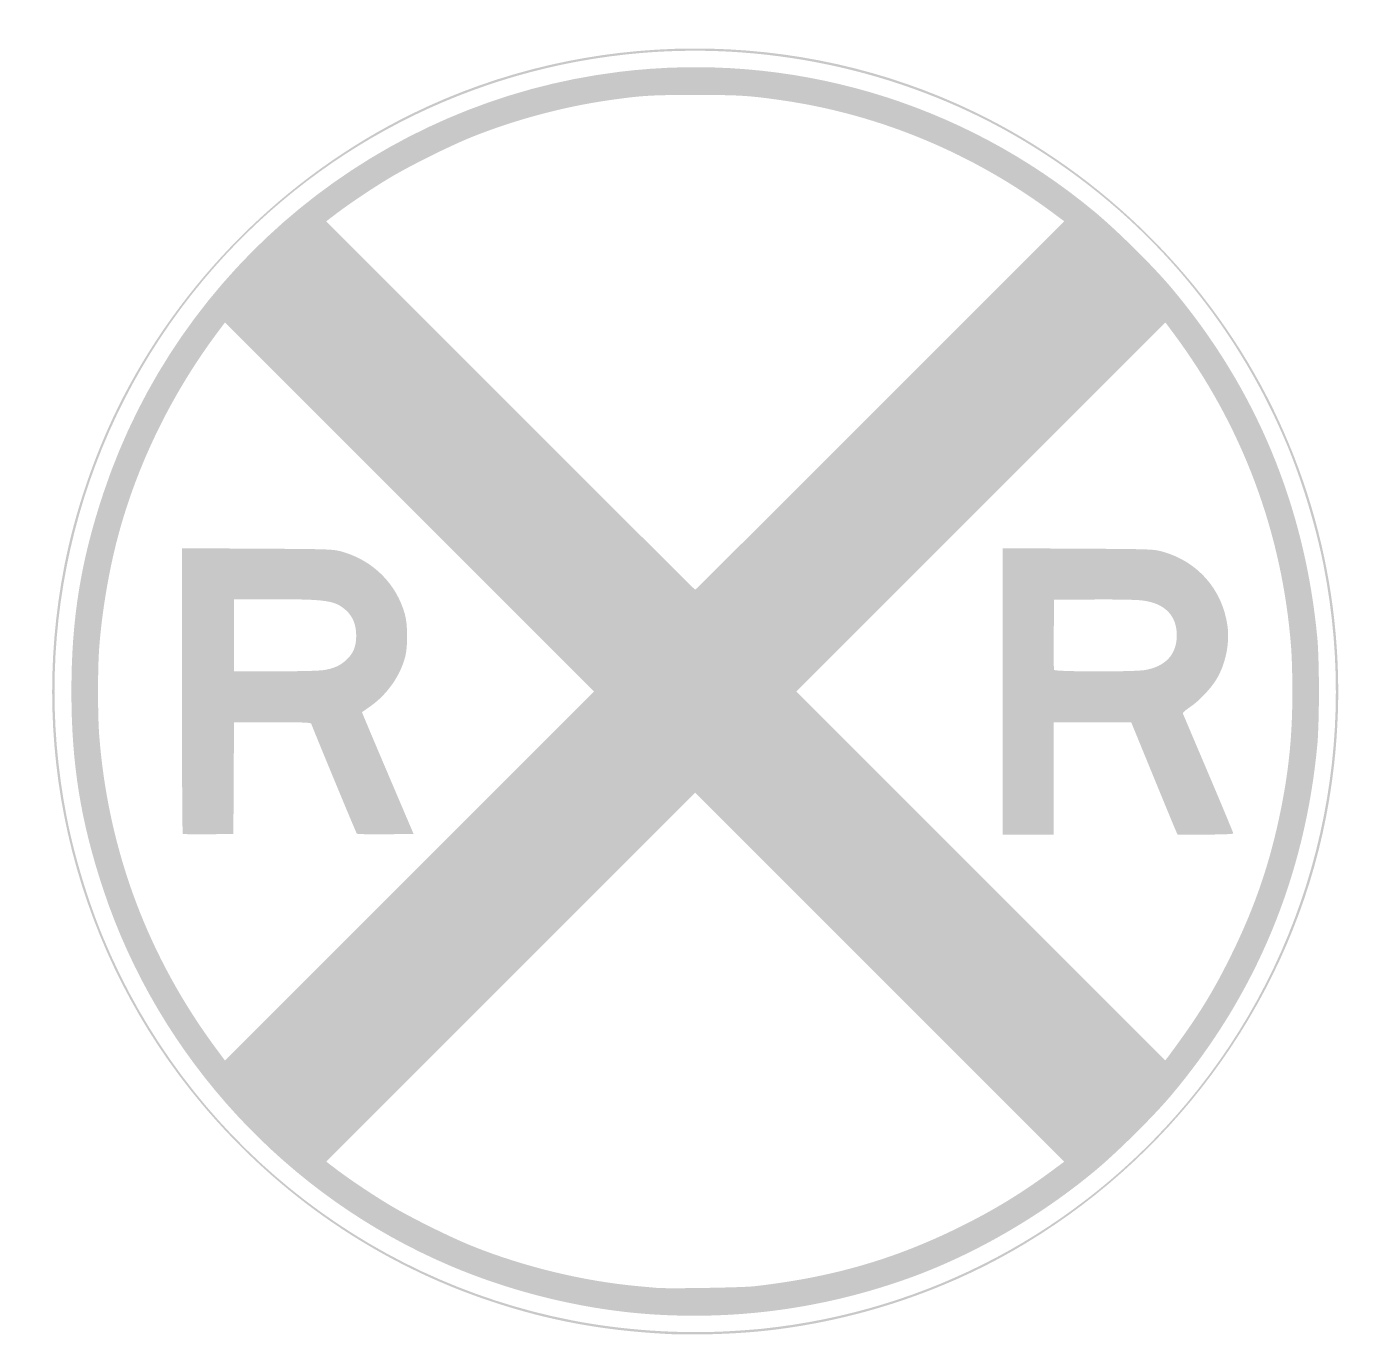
# Model space of a CAD drawing. Header units: inches. Extents: x -18.7 to 18.6, y -18 to 18.6.
import ezdxf

# ---------------------------------------------------------------- set-up
doc = ezdxf.new("R2010")
doc.units = ezdxf.units.IN
doc.header["$MEASUREMENT"] = 0

msp = doc.modelspace()

# ---------------------------------------------------------------- hatches: boundary and pattern name
h = msp.add_hatch(color=7)
edge = h.paths.add_edge_path()
edge.add_spline(control_points=[(-0.794, -17.978), (-2.597, -17.881), (-4.085, -17.606), (-5.691, -17.073), (-8.844, -16.028), (-11.646, -14.116), (-13.813, -11.531), (-17.3, -7.372), (-18.704, -1.862), (-17.649, 3.524), (-17.362, 4.993), (-16.834, 6.554), (-16.163, 7.922), (-14.423, 11.47), (-11.474, 14.42), (-7.925, 16.163), (-2.999, 18.581), (2.876, 18.602), (7.811, 16.219), (11.42, 14.477), (14.414, 11.499), (16.168, 7.91), (17.896, 4.375), (18.413, 0.378), (17.649, -3.524), (16.685, -8.449), (13.613, -12.806), (9.248, -15.441), (7.04, -16.774), (4.479, -17.628), (1.869, -17.899), (1.068, -17.982), (-0.082, -18.016), (-0.794, -17.978)], knot_values=[0, 0, 0, 0, 1, 1, 1, 2, 2, 2, 3, 3, 3, 4, 4, 4, 5, 5, 5, 6, 6, 6, 7, 7, 7, 8, 8, 8, 9, 9, 9, 10, 10, 10, 11, 11, 11, 11], degree=3, periodic=0)
edge = h.paths.add_edge_path(flags=0)
edge.add_spline(control_points=[(0.976, -17.9), (1.285, -17.882), (1.688, -17.852), (1.869, -17.833), (6.51, -17.35), (10.749, -15.101), (13.745, -11.531), (17.233, -7.376), (18.638, -1.864), (17.583, 3.524), (17.374, 4.591), (16.981, 5.889), (16.567, 6.884), (15.084, 10.44), (12.547, 13.384), (9.248, 15.375), (6.069, 17.295), (2.248, 18.181), (-1.499, 17.867), (-6.282, 17.466), (-10.678, 15.192), (-13.747, 11.531), (-17.234, 7.371), (-18.638, 1.862), (-17.583, -3.524), (-17.372, -4.604), (-16.986, -5.878), (-16.561, -6.897), (-14.248, -12.448), (-9.337, -16.454), (-3.441, -17.599), (-2.024, -17.875), (-0.434, -17.983), (0.976, -17.9)], knot_values=[0, 0, 0, 0, 1, 1, 1, 2, 2, 2, 3, 3, 3, 4, 4, 4, 5, 5, 5, 6, 6, 6, 7, 7, 7, 8, 8, 8, 9, 9, 9, 10, 10, 10, 11, 11, 11, 11], degree=3, periodic=0)
h = msp.add_hatch(color=7)
edge = h.paths.add_edge_path()
edge.add_spline(control_points=[(-1.158, -17.433), (-3.043, -17.315), (-5.052, -16.835), (-6.842, -16.076), (-11.417, -14.135), (-14.994, -10.259), (-16.561, -5.542), (-17.195, -3.634), (-17.453, -2.032), (-17.453, 0), (-17.453, 2.032), (-17.195, 3.634), (-16.561, 5.542), (-14.447, 11.907), (-8.829, 16.504), (-2.151, 17.335), (2.639, 17.931), (7.454, 16.518), (11.176, 13.423), (11.791, 12.912), (12.816, 11.898), (13.307, 11.316), (15.688, 8.494), (17.064, 5.192), (17.41, 1.472), (17.434, 1.211), (17.453, 0.569), (17.453, 0), (17.453, -0.569), (17.434, -1.211), (17.41, -1.472), (17.064, -5.192), (15.688, -8.494), (13.307, -11.316), (12.816, -11.898), (11.791, -12.912), (11.176, -13.423), (9.641, -14.699), (7.776, -15.773), (5.972, -16.42), (3.668, -17.245), (1.275, -17.586), (-1.158, -17.433)], knot_values=[0, 0, 0, 0, 1, 1, 1, 2, 2, 2, 3, 3, 3, 4, 4, 4, 5, 5, 5, 6, 6, 6, 7, 7, 7, 8, 8, 8, 9, 9, 9, 10, 10, 10, 11, 11, 11, 12, 12, 12, 13, 13, 13, 14, 14, 14, 14], degree=3, periodic=0)
edge = h.paths.add_edge_path(flags=0)
edge.add_spline(control_points=[(1.638, -16.645), (3.794, -16.402), (5.533, -15.904), (7.362, -15.006), (8.342, -14.525), (9.161, -14.025), (10.036, -13.373)], knot_values=[0, 0, 0, 0, 1, 1, 1, 2, 2, 2, 2], degree=3, periodic=0)
edge.add_line((10.036, -13.373), (10.327, -13.156))
edge.add_line((10.327, -13.156), (5.163, -7.992))
edge.add_line((5.163, -7.992), (0, -2.829))
edge.add_line((0, -2.829), (-5.162, -7.991))
edge.add_line((-5.162, -7.991), (-10.325, -13.154))
edge.add_line((-10.325, -13.154), (-10.084, -13.338))
edge.add_spline(control_points=[(-10.084, -13.338), (-9.696, -13.636), (-9.044, -14.073), (-8.533, -14.38), (-7.98, -14.711), (-6.851, -15.272), (-6.248, -15.515), (-4.799, -16.098), (-3.112, -16.506), (-1.588, -16.642), (-1.379, -16.661), (-1.148, -16.682), (-1.075, -16.689), (-0.805, -16.716), (1.319, -16.681), (1.638, -16.645)], knot_values=[0, 0, 0, 0, 1, 1, 1, 2, 2, 2, 3, 3, 3, 4, 4, 4, 5, 5, 5, 5], degree=3, periodic=0)
edge = h.paths.add_edge_path(flags=0)
edge.add_line((-7.992, 5.163), (-13.156, 10.327))
edge.add_line((-13.156, 10.327), (-13.373, 10.036))
edge.add_spline(control_points=[(-13.373, 10.036), (-14.666, 8.301), (-15.626, 6.324), (-16.16, 4.301), (-16.409, 3.357), (-16.599, 2.224), (-16.675, 1.226), (-16.719, 0.654), (-16.719, -0.654), (-16.675, -1.226), (-16.428, -4.451), (-15.307, -7.441), (-13.373, -10.036)], knot_values=[0, 0, 0, 0, 1, 1, 1, 2, 2, 2, 3, 3, 3, 4, 4, 4, 4], degree=3, periodic=0)
edge.add_line((-13.373, -10.036), (-13.156, -10.327))
edge.add_line((-13.156, -10.327), (-7.992, -5.163))
edge.add_line((-7.992, -5.163), (-2.829, 0))
edge.add_line((-2.829, 0), (-7.992, 5.163))
edge = h.paths.add_edge_path(flags=0)
edge.add_spline(control_points=[(13.545, -9.794), (14.158, -8.945), (14.542, -8.306), (15.006, -7.362), (15.674, -6.004), (16.097, -4.758), (16.393, -3.276), (16.617, -2.154), (16.71, -1.198), (16.71, 0), (16.71, 0.429), (16.694, 0.981), (16.675, 1.226), (16.428, 4.451), (15.307, 7.441), (13.373, 10.036)], knot_values=[0, 0, 0, 0, 1, 1, 1, 2, 2, 2, 3, 3, 3, 4, 4, 4, 5, 5, 5, 5], degree=3, periodic=0)
edge.add_line((13.373, 10.036), (13.156, 10.327))
edge.add_line((13.156, 10.327), (7.992, 5.163))
edge.add_line((7.992, 5.163), (2.829, 0))
edge.add_line((2.829, 0), (7.991, -5.162))
edge.add_line((7.991, -5.162), (13.152, -10.323))
edge.add_line((13.152, -10.323), (13.211, -10.249))
edge.add_spline(control_points=[(13.211, -10.249), (13.244, -10.208), (13.394, -10.003), (13.545, -9.794)], knot_values=[0, 0, 0, 0, 1, 1, 1, 1], degree=3, periodic=0)
edge = h.paths.add_edge_path(flags=0)
edge.add_line((5.172, 8.001), (10.327, 13.156))
edge.add_line((10.327, 13.156), (10.036, 13.373))
edge.add_spline(control_points=[(10.036, 13.373), (7.773, 15.06), (5.161, 16.148), (2.432, 16.541), (1.503, 16.675), (1.226, 16.692), (0, 16.692), (-1.226, 16.692), (-1.503, 16.675), (-2.432, 16.541), (-3.692, 16.36), (-5.067, 15.99), (-6.248, 15.515), (-6.851, 15.272), (-7.98, 14.711), (-8.533, 14.38), (-9.044, 14.073), (-9.696, 13.636), (-10.084, 13.338)], knot_values=[0, 0, 0, 0, 1, 1, 1, 2, 2, 2, 3, 3, 3, 4, 4, 4, 5, 5, 5, 6, 6, 6, 6], degree=3, periodic=0)
edge.add_line((-10.084, 13.338), (-10.325, 13.154))
edge.add_line((-10.325, 13.154), (-5.171, 8))
edge.add_spline(control_points=[(-5.171, 8), (-2.336, 5.165), (-0.009, 2.846), (0, 2.846), (0.009, 2.846), (2.336, 5.165), (5.172, 8.001)], knot_values=[0, 0, 0, 0, 1, 1, 1, 2, 2, 2, 2], degree=3, periodic=0)
h = msp.add_hatch(color=7)
edge = h.paths.add_edge_path()
edge.add_spline(control_points=[(-14.338, -3.982), (-14.35, -3.97), (-14.36, -2.167), (-14.36, 0.024)], knot_values=[0, 0, 0, 0, 1, 1, 1, 1], degree=3, periodic=0)
edge.add_line((-14.36, 0.024), (-14.36, 4.008))
edge.add_line((-14.36, 4.008), (-12.251, 3.996))
edge.add_spline(control_points=[(-12.251, 3.996), (-10.219, 3.984), (-10.132, 3.981), (-9.889, 3.914), (-9.014, 3.669), (-8.356, 3.013), (-8.12, 2.151), (-8.04, 1.858), (-8.038, 1.252), (-8.116, 0.96), (-8.257, 0.428), (-8.625, -0.091), (-9.096, -0.421), (-9.216, -0.506), (-9.318, -0.577), (-9.322, -0.579), (-9.326, -0.581), (-9.003, -1.349), (-8.604, -2.285)], knot_values=[0, 0, 0, 0, 1, 1, 1, 2, 2, 2, 3, 3, 3, 4, 4, 4, 5, 5, 5, 6, 6, 6, 6], degree=3, periodic=0)
edge.add_line((-8.604, -2.285), (-7.879, -3.987))
edge.add_line((-7.879, -3.987), (-8.661, -3.996))
edge.add_spline(control_points=[(-8.661, -3.996), (-9.09, -4.001), (-9.453, -3.993), (-9.467, -3.979), (-9.485, -3.961), (-10.502, -1.511), (-10.744, -0.902), (-10.757, -0.87), (-11.006, -0.86), (-11.832, -0.86)], knot_values=[0, 0, 0, 0, 1, 1, 1, 2, 2, 2, 3, 3, 3, 3], degree=3, periodic=0)
edge.add_line((-11.832, -0.86), (-12.904, -0.86))
edge.add_line((-12.904, -0.86), (-12.912, -2.424))
edge.add_line((-12.912, -2.424), (-12.921, -3.987))
edge.add_line((-12.921, -3.987), (-13.618, -3.996))
edge.add_spline(control_points=[(-13.618, -3.996), (-14.001, -4.001), (-14.325, -3.995), (-14.338, -3.982)], knot_values=[0, 0, 0, 0, 1, 1, 1, 1], degree=3, periodic=0)
edge = h.paths.add_edge_path(flags=0)
edge.add_spline(control_points=[(-10.39, 0.598), (-10.116, 0.642), (-9.937, 0.722), (-9.768, 0.874), (-9.568, 1.056), (-9.484, 1.255), (-9.484, 1.555), (-9.484, 1.862), (-9.577, 2.097), (-9.769, 2.27), (-10.074, 2.545), (-10.307, 2.58), (-11.821, 2.581)], knot_values=[0, 0, 0, 0, 1, 1, 1, 2, 2, 2, 3, 3, 3, 4, 4, 4, 4], degree=3, periodic=0)
edge.add_line((-11.821, 2.581), (-12.904, 2.581))
edge.add_line((-12.904, 2.581), (-12.904, 1.572))
edge.add_line((-12.904, 1.572), (-12.904, 0.562))
edge.add_line((-12.904, 0.562), (-11.755, 0.563))
edge.add_spline(control_points=[(-11.755, 0.563), (-11.108, 0.563), (-10.511, 0.578), (-10.39, 0.598)], knot_values=[0, 0, 0, 0, 1, 1, 1, 1], degree=3, periodic=0)
h = msp.add_hatch(color=7)
edge = h.paths.add_edge_path()
edge.add_line((8.603, 0.002), (8.603, 4.008))
edge.add_line((8.603, 4.008), (10.712, 3.996))
edge.add_spline(control_points=[(10.712, 3.996), (12.757, 3.984), (12.83, 3.982), (13.079, 3.912), (14.064, 3.637), (14.752, 2.851), (14.894, 1.836), (14.961, 1.351), (14.841, 0.765), (14.586, 0.341), (14.429, 0.079), (14.091, -0.275), (13.844, -0.438), (13.727, -0.515), (13.637, -0.593), (13.644, -0.612), (13.651, -0.631), (13.972, -1.386), (14.356, -2.29), (14.741, -3.194), (15.055, -3.95), (15.055, -3.969), (15.055, -3.992), (14.798, -4.004), (14.276, -4.004)], knot_values=[0, 0, 0, 0, 1, 1, 1, 2, 2, 2, 3, 3, 3, 4, 4, 4, 5, 5, 5, 6, 6, 6, 7, 7, 7, 8, 8, 8, 8], degree=3, periodic=0)
edge.add_line((14.276, -4.004), (13.496, -4.004))
edge.add_line((13.496, -4.004), (13.42, -3.83))
edge.add_spline(control_points=[(13.42, -3.83), (13.379, -3.734), (13.087, -3.027), (12.772, -2.258)], knot_values=[0, 0, 0, 0, 1, 1, 1, 1], degree=3, periodic=0)
edge.add_line((12.772, -2.258), (12.199, -0.86))
edge.add_line((12.199, -0.86), (11.112, -0.86))
edge.add_line((11.112, -0.86), (10.026, -0.86))
edge.add_line((10.026, -0.86), (10.026, -2.432))
edge.add_line((10.026, -2.432), (10.026, -4.004))
edge.add_line((10.026, -4.004), (9.314, -4.004))
edge.add_line((9.314, -4.004), (8.603, -4.004))
edge.add_line((8.603, -4.004), (8.603, 0.002))
edge = h.paths.add_edge_path(flags=0)
edge.add_spline(control_points=[(12.573, 0.598), (13.158, 0.693), (13.478, 1.039), (13.476, 1.575), (13.473, 2.138), (13.126, 2.479), (12.481, 2.55), (12.322, 2.568), (11.709, 2.578), (11.118, 2.573)], knot_values=[0, 0, 0, 0, 1, 1, 1, 2, 2, 2, 3, 3, 3, 3], degree=3, periodic=0)
edge.add_line((11.118, 2.573), (10.042, 2.564))
edge.add_line((10.042, 2.564), (10.033, 1.605))
edge.add_spline(control_points=[(10.033, 1.605), (10.029, 1.078), (10.032, 0.627), (10.041, 0.604), (10.061, 0.551), (12.249, 0.545), (12.573, 0.598)], knot_values=[0, 0, 0, 0, 1, 1, 1, 2, 2, 2, 2], degree=3, periodic=0)

doc.saveas('drawing.dxf')
